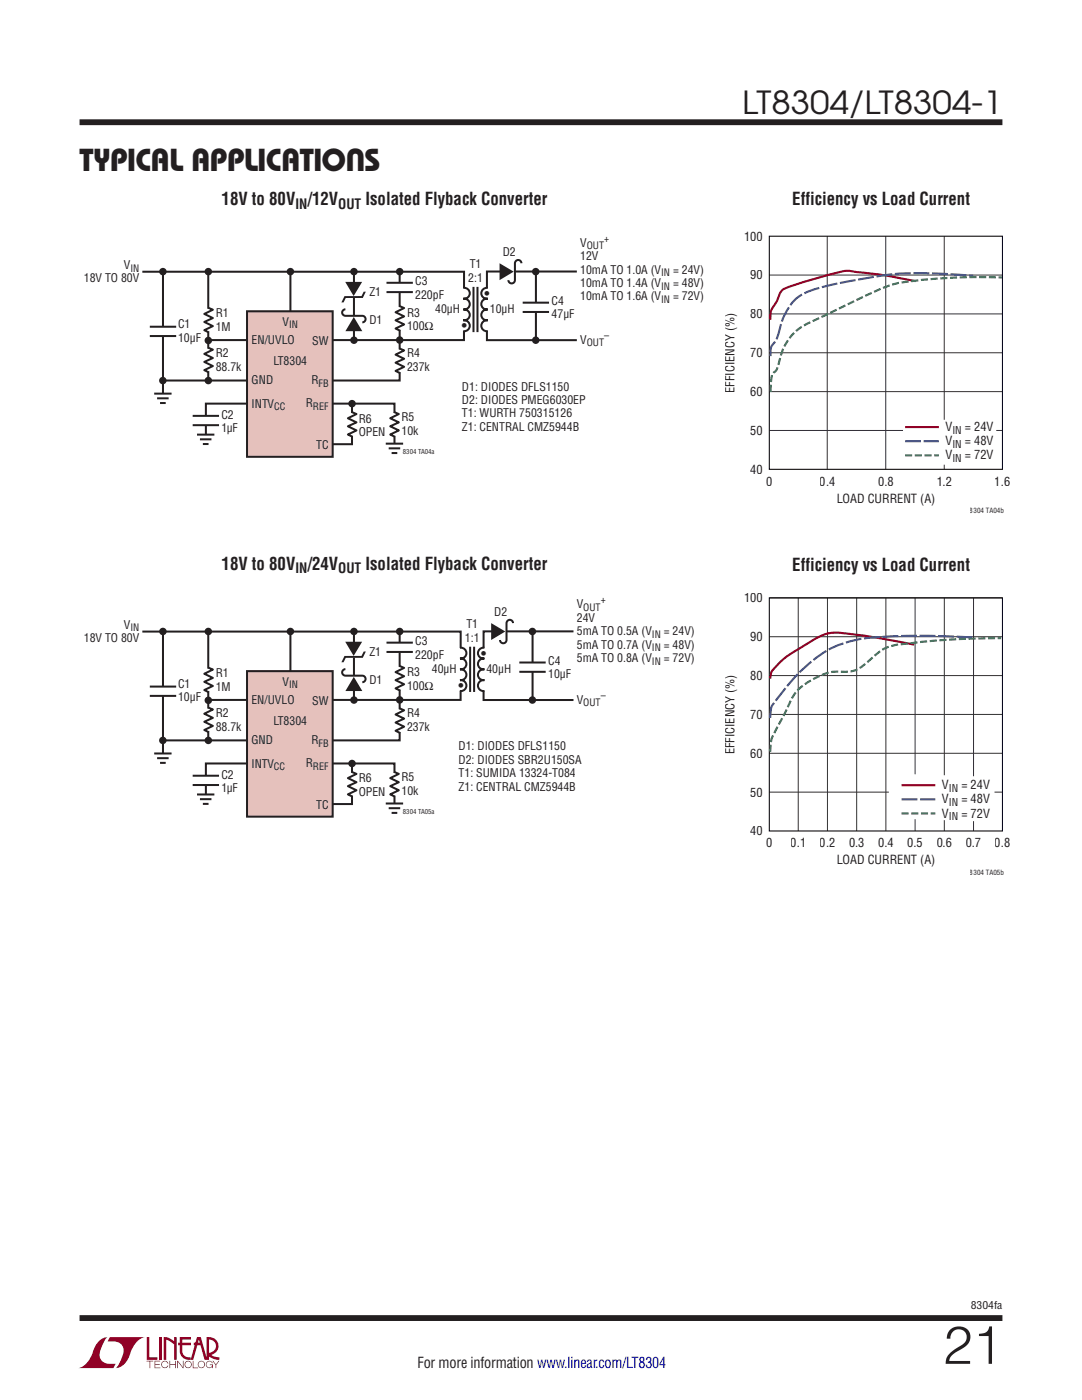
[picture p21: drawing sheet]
<svg xmlns="http://www.w3.org/2000/svg" width="216mm" height="279mm" viewBox="0 0 216 279" stroke-linecap="round" stroke-linejoin="round" font-family="sans-serif">
<defs><g id="words">
<text font-size="10.6" fill="#231f20" x="188.2" y="272.2">21</text>
<g font-size="6.3" fill="#231f20">
<text x="148.1" y="22.8">LT8304/LT8304-1</text>
<text x="15.9" y="34.1">TYPICAL APPLICATIONS</text>
</g>
<g font-size="3.5" fill="#231f20">
<text x="44.2" y="41">18V to 80V /12V</text>
<text x="72.9" y="41">Isolated Flyback Converter</text>
<text x="158.1" y="41">Efficiency vs Load Current</text>
<text x="44.2" y="113.7">18V to 80V /24V</text>
<text x="72.9" y="113.7">Isolated Flyback Converter</text>
<text x="158.1" y="113.9">Efficiency vs Load Current</text>
</g>
<g font-size="3" fill="#231f20">
<text x="96.7" y="59.7">•</text>
<text x="92.2" y="66.2">•</text>
<text x="96" y="131.5">•</text>
<text x="91.5" y="138">•</text>
<text x="83.3" y="273.1">For more information www.linear.com/LT8304</text>
</g>
<g font-size="2.8" fill="#231f20">
<text x="58.9" y="41.7">IN</text>
<text x="67.5" y="41.7">OUT</text>
<text x="58.9" y="114.4">IN</text>
<text x="67.5" y="114.4">OUT</text>
</g>
<g font-size="2.5" fill="#211e1e">
<text x="148.5" y="48">100</text>
<text x="149.7" y="55.8">90</text>
<text x="149.7" y="63.5">80</text>
<text x="149.7" y="71.3">70</text>
<text x="146.6" y="78.4" transform="rotate(-90 146.6 78.4)">EFFICIENCY (%)</text>
<text x="149.7" y="79">60</text>
<text x="149.7" y="86.8">50</text>
<text x="149.7" y="94.5">40</text>
<text x="152.9" y="96.9">0</text>
<text x="163.6" y="96.9">0.4</text>
<text x="166.9" y="100.3">LOAD CURRENT (A)</text>
<text x="175.2" y="96.9">0.8</text>
<text x="186.9" y="96.9">1.2</text>
<text x="198.5" y="96.9">1.6</text>
<text x="148.5" y="120.2">100</text>
<text x="149.7" y="128">90</text>
<text x="149.7" y="135.7">80</text>
<text x="149.7" y="143.5">70</text>
<text x="146.6" y="150.6" transform="rotate(-90 146.6 150.6)">EFFICIENCY (%)</text>
<text x="149.7" y="151.2">60</text>
<text x="149.7" y="159">50</text>
<text x="149.7" y="166.7">40</text>
<text x="152.9" y="169.1">0</text>
<text x="157.8" y="169.1">0.1</text>
<text x="163.6" y="169.1">0.2</text>
<text x="166.9" y="172.5">LOAD CURRENT (A)</text>
<text x="169.4" y="169.1">0.3</text>
<text x="175.2" y="169.1">0.4</text>
<text x="181" y="169.1">0.5</text>
<text x="186.9" y="169.1">0.6</text>
<text x="192.7" y="169.1">0.7</text>
<text x="198.5" y="169.1">0.8</text>
</g>
<g font-size="2.5" fill="#231f20">
<text x="188.7" y="88.9">V</text>
<text x="188.7" y="86.1">V</text>
<text x="192.5" y="86.1">= 24V</text>
<text x="192.5" y="88.9">= 48V</text>
<text x="188.7" y="91.7">V</text>
<text x="192.5" y="91.7">= 72V</text>
<text x="188" y="160.3">V</text>
<text x="188" y="157.5">V</text>
<text x="191.8" y="157.5">= 24V</text>
<text x="191.8" y="160.3">= 48V</text>
<text x="188" y="163.2">V</text>
<text x="191.8" y="163.2">= 72V</text>
</g>
<g font-size="2.3" fill="#231f20">
<text x="24.7" y="53.7">V</text>
<text x="93.7" y="53.5">T1</text>
<text x="100.3" y="51.1">D2</text>
<text x="115.8" y="51.9">12V</text>
<text x="115.8" y="49.2">V</text>
<text x="16.7" y="56.4">18V TO 80V</text>
<text x="73.7" y="59.1">Z1</text>
<text x="82.8" y="57">C3</text>
<text x="82.8" y="59.6">220pF</text>
<text x="93.4" y="56.2">2:1</text>
<text x="115.8" y="57.3">10mA TO 1.4A (V</text>
<text x="115.8" y="60">10mA TO 1.6A (V</text>
<text x="115.8" y="54.6">10mA TO 1.0A (V</text>
<text x="134.3" y="54.6">= 24V)</text>
<text x="134.3" y="57.3">= 48V)</text>
<text x="134.3" y="60">= 72V)</text>
<text x="35.5" y="65.5">C1</text>
<text x="43.1" y="63.3">R1</text>
<text x="56.4" y="65.1">V</text>
<text x="73.7" y="64.7">D1</text>
<text x="81.2" y="63.2">R3</text>
<text x="81.2" y="65.9">100Ω</text>
<text x="86.8" y="62.5">40µH</text>
<text x="97.7" y="62.5">10µH</text>
<text x="110.1" y="60.8">C4</text>
<text x="110.1" y="63.5">47µF</text>
<text x="35.5" y="68.2">10µF</text>
<text x="43.1" y="71.3">R2</text>
<text x="43.1" y="66">1M</text>
<text x="50.2" y="68.7">EN/UVLO</text>
<text x="62.3" y="68.8">SW</text>
<text x="81.2" y="71.3">R4</text>
<text x="115.8" y="68.6">V</text>
<text x="43.1" y="74">88.7k</text>
<text x="50.2" y="76.7">GND</text>
<text x="54.6" y="72.9">LT8304</text>
<text x="62.1" y="76.7">R</text>
<text x="81.2" y="74">237k</text>
<text x="92.2" y="77.9">D1: DIODES DFLS1150</text>
<text x="44.2" y="83.6">C2</text>
<text x="50.2" y="81.4">INTV</text>
<text x="61" y="81.3">R</text>
<text x="92.2" y="80.6">D2: DIODES PMEG6030EP</text>
<text x="92.2" y="83.3">T1: WURTH 750315126</text>
<text x="44.2" y="86.3">1µF</text>
<text x="63.1" y="89.6">TC</text>
<text x="71.6" y="84.3">R6</text>
<text x="71.6" y="87">OPEN</text>
<text x="80.1" y="84.1">R5</text>
<text x="80.1" y="86.8">10k</text>
<text x="92.2" y="86">Z1: CENTRAL CMZ5944B</text>
<text x="24.7" y="125.5">V</text>
<text x="93.1" y="125.3">T1</text>
<text x="98.6" y="123">D2</text>
<text x="115.1" y="124.1">24V</text>
<text x="115.1" y="121.4">V</text>
<text x="16.7" y="128.2">18V TO 80V</text>
<text x="73.7" y="131">Z1</text>
<text x="82.8" y="128.8">C3</text>
<text x="82.8" y="131.5">220pF</text>
<text x="92.8" y="128">1:1</text>
<text x="115.1" y="129.5">5mA TO 0.7A (V</text>
<text x="115.1" y="126.8">5mA TO 0.5A (V</text>
<text x="132.5" y="126.8">= 24V)</text>
<text x="132.5" y="129.5">= 48V)</text>
<text x="35.5" y="137.3">C1</text>
<text x="43.1" y="135.2">R1</text>
<text x="43.1" y="137.8">1M</text>
<text x="56.4" y="136.9">V</text>
<text x="73.7" y="136.5">D1</text>
<text x="81.2" y="135">R3</text>
<text x="81.2" y="137.7">100Ω</text>
<text x="86.2" y="134.3">40µH</text>
<text x="97.1" y="134.3">40µH</text>
<text x="109.4" y="132.6">C4</text>
<text x="109.4" y="135.3">10µF</text>
<text x="115.1" y="132.1">5mA TO 0.8A (V</text>
<text x="132.5" y="132.1">= 72V)</text>
<text x="35.5" y="140">10µF</text>
<text x="43.1" y="143.1">R2</text>
<text x="50.2" y="140.6">EN/UVLO</text>
<text x="62.3" y="140.6">SW</text>
<text x="81.2" y="143.1">R4</text>
<text x="115.1" y="140.5">V</text>
<text x="43.1" y="145.8">88.7k</text>
<text x="50.2" y="148.5">GND</text>
<text x="54.6" y="144.7">LT8304</text>
<text x="62.1" y="148.5">R</text>
<text x="81.2" y="145.8">237k</text>
<text x="91.5" y="149.8">D1: DIODES DFLS1150</text>
<text x="44.2" y="155.4">C2</text>
<text x="50.2" y="153.2">INTV</text>
<text x="61" y="153.1">R</text>
<text x="80.1" y="155.9">R5</text>
<text x="91.5" y="152.4">D2: DIODES SBR2U150SA</text>
<text x="91.5" y="155.1">T1: SUMIDA 13324-T084</text>
<text x="44.2" y="158.1">1µF</text>
<text x="63.1" y="161.4">TC</text>
<text x="71.6" y="156.2">R6</text>
<text x="71.6" y="158.8">OPEN</text>
<text x="80.1" y="158.6">10k</text>
<text x="91.5" y="157.8">Z1: CENTRAL CMZ5944B</text>
</g>
<g font-size="2.1" fill="#231f20">
<text x="190" y="86.6">IN</text>
<text x="190" y="89.4">IN</text>
<text x="190" y="92.2">IN</text>
<text x="189.3" y="158.1">IN</text>
<text x="189.3" y="160.9">IN</text>
<text x="189.3" y="163.7">IN</text>
<text x="193.7" y="261.2">8304fa</text>
</g>
<g font-size="2" fill="#231f20">
<text x="117.1" y="49.7">OUT</text>
<text x="120.5" y="48.2">+</text>
<text x="26" y="54.2">IN</text>
<text x="131.9" y="55.1">IN</text>
<text x="131.9" y="57.8">IN</text>
<text x="57.7" y="65.6">IN</text>
<text x="131.9" y="60.5">IN</text>
<text x="117.1" y="69.1">OUT</text>
<text x="120.5" y="67.6">–</text>
<text x="63.6" y="77.2">FB</text>
<text x="54.7" y="81.9">CC</text>
<text x="62.4" y="81.8">REF</text>
<text x="116.4" y="121.9">OUT</text>
<text x="119.9" y="120.4">+</text>
<text x="26" y="126">IN</text>
<text x="130.1" y="127.3">IN</text>
<text x="130.1" y="130">IN</text>
<text x="57.7" y="137.4">IN</text>
<text x="130.1" y="132.6">IN</text>
<text x="116.4" y="141">OUT</text>
<text x="119.9" y="139.5">–</text>
<text x="63.6" y="149">FB</text>
<text x="54.6" y="153.7">CC</text>
<text x="62.4" y="153.6">REF</text>
</g>
<g font-size="1.4" fill="#231f20">
<text x="193.5" y="102.4">8304 TA04b</text>
<text x="193.5" y="174.6">8304 TA05b</text>
</g>
<g font-size="1.3" fill="#231f20">
<text x="80.4" y="90.5">8304 TA04a</text>
<text x="80.4" y="162.4">8304 TA05a</text>
</g>
</g></defs>
<g fill="#900126">
<path d="M29.3 266.8h.5v4.1h1.6v.5h-2.1z"/>
<path d="M20 267.4l1-.5h.5h-.1a6.2 6.2 0 0 0-1.5 4 2.58 2.58 0 0 0 3.2 1.3l-.5 .8h-7a4.9 4.9 0 0 0 3.1-3.8l.4-.7z"/>
<path d="M21.9 266.9h7a4.9 4.9 0 0 0-3.1 3.7 3.2 3.2 0 0 1-2.7 2.4h.1a6.2 6.2 0 0 0 1.4-4.1 2.58 2.58 0 0 0-3.1-1.2z"/>
<path d="M31.8 266.8h.5v4.6h-.5z"/>
<path d="M32.7 266.8l1 .2 1 .7v-.9h.5v4.6h-.5v-3.1l-1.5-.9v4h-.5z"/>
<path d="M29.3 271.6h1.3v.1h-.6v1.3h-.2v-1.3h-.5z"/>
<path d="M30.8 271.6h1.2v.1h-1v.5h.9v.2h-.9v.5h1v.1h-1.2z"/>
<path d="M33.8 271.6h.2v.6h1v-.6h.1v1.4h-.1v-.6h-1v.6h-.2z"/>
<path d="M35.4 271.6h.1l1 1.2v-1.2h.1v1.4l-1.1-1.2v1.2h-.1z"/>
<path d="M38.5 271.6h.1v1.3h.9v.1h-1z"/>
<path d="M42.4 271.6h.1l.6 .7 .5-.7h.2l-.7 .8v.6h-.1v-.6z"/>
<path d="M35.9 266.8h2.2v.5h-1.7v.7h1.7v.5h-1.7v1.1a1.32 1.32 0 0 0 1.6 1.3v.5l1.3-4.6h.8l1.1 4.1v-4.1a1.84 1.84 0 0 1 2.3 1.4 1.84 1.84 0 0 1-1.4 2.2l.7 .4 1 .1v.5l-1.2-.2-1.1-.6v-.6a1.34 1.34 0 0 0 1.6-1.2 1.34 1.34 0 0 0-1.4-1.5v4.1h-.9l-.8-2.9h-1.3v-.5h1.2l-.2-.7-1.1 4.1a2.06 2.06 0 0 1-2.7-1.3v-1.6h-.4v-.5h.4z"/>
<path d="M37 271.8a.72 .72 0 0 1 1.2 .1 .72 .72 0 0 1-.4 1.1 .72 .72 0 0 1-1-.7h.2a.59 .59 0 0 0 .8 .5 .59 .59 0 0 0 .2-.9 .59 .59 0 0 0-1 .2v.2h-.2z"/>
<path d="M39.7 271.8a.72 .72 0 0 1 1.1 .1 .72 .72 0 0 1-.4 1.1 .72 .72 0 0 1-.9-.7h.1a.59 .59 0 0 0 .8 .5 .59 .59 0 0 0 .2-.9 .59 .59 0 0 0-1 .2v.2h-.1z"/>
<path d="M41.3 271.8a.72 .72 0 0 1 1.2 .2h-.2a.59 .59 0 0 0-.9-.1 .59 .59 0 0 0 .1 .9 .59 .59 0 0 0 .9-.4h-.5v-.1h.6v.7h-.1v-.3a.73 .73 0 0 1-1.1 .2 .73 .73 0 0 1 0-1.1z"/>
<path d="M32.4 271.8a.71 .71 0 0 1 1.2 .3h-.1a.59 .59 0 0 0-.9-.3 .59 .59 0 0 0-.1 1 .59 .59 0 0 0 .9-.3h.2a.73 .73 0 0 1-1.1 .4 .73 .73 0 0 1-.1-1.1z"/>
</g>
<path d="M15.9 24.4h184.1M15.9 263h184.1" fill="none" stroke="#231f20" stroke-width="1.2" stroke-linecap="butt"/>
<path d="M28.4 54.2h64.2v13.7h-51M32.5 54.2v25.2M41.6 54.3v21.6M57.9 54.2v11.9M70.6 54.2v13.7M79.7 54.2v21.7h-47.4M106.9 54.2v13.7M115.1 54.2h-17.9v13.7h17.9M41.1 88v-7.4h37.6v9.2M70.2 80.7v8h-5.8" fill="none" stroke="#231f20" stroke-width=".4"/>
<path d="M49.3 62.1h17.1v29.1h-17.1z" fill="#e5c1bc"/>
<g fill="none" stroke="#231f20" stroke-width=".4">
<path d="M77.1 56.4h5.3M77.1 58.3h5.3M30.8 78.6h3.4M31.4 79.5h2.2M49.3 62.1h17.1v29.1h-17.1zM79.7 61.1l.9 .4-1.7 .8 1.7 .8-1.7 .8 1.7 .8-1.7 .9 1 .4M31.9 80.4h1.2M39.3 86.7h3.5M39.9 87.7h2.3M40.5 88.6h1.1M77 88.5h3.4M77.6 89.5h2.3"/>
<path d="M78.1 90.4h1.2"/>
</g>
<path d="M70.6 57.3v2.1M79.8 56.5v1.8M32.5 78.6v2.1M79.8 61.3v4.5M41.1 86.8v2.1M78.7 88.6v2.1" fill="none" stroke="#fff" stroke-width="1" stroke-linecap="butt"/>
<g fill="#231f20">
<path d="M68.9 56.3h3.4l-1.7 2.8z"/>
<path d="M68.7 59.1h3.4l.5-.9h.4l-.6 1.3h-3.4l-.4 .9h-.5z"/>
</g>
<path d="M92.6 57.5v8.5M97.2 57.5v8.5" fill="none" stroke="#fff" stroke-width="1" stroke-linecap="butt"/>
<path d="M92.4 57.4a1.1 1.1 0 0 1 1.3 1.1 1.1 1.1 0 0 1-1.3 1.1 1.1 1.1 0 0 1 1.3 1.1 1.1 1.1 0 0 1-1.3 1.1 1.1 1.1 0 0 1 1.3 1.1 1.1 1.1 0 0 1-1.3 1 1.1 1.1 0 0 1 1.3 1.1 1.1 1.1 0 0 1-1.3 1.1M94.5 57.3v9M95.3 57.3v9M97.3 57.4a1.1 1.1 0 0 0-1.3 1.1 1.1 1.1 0 0 0 1.3 1.1 1.1 1.1 0 0 0-1.3 1.1 1.1 1.1 0 0 0 1.3 1.1 1.1 1.1 0 0 0-1.3 1.1 1.1 1.1 0 0 0 1.3 1 1.1 1.1 0 0 0-1.3 1.1 1.1 1.1 0 0 0 1.3 1.1" fill="none" stroke="#231f20" stroke-width=".4"/>
<g fill="#231f20">
<circle cx="57.9" cy="54.2" r=".75"/>
<circle cx="70.6" cy="54.2" r=".75"/>
<circle cx="70.6" cy="67.9" r=".75"/>
<circle cx="79.8" cy="54.2" r=".75"/>
<circle cx="106.9" cy="54.2" r=".75"/>
<circle cx="106.9" cy="67.9" r=".75"/>
<circle cx="79.8" cy="67.9" r=".75"/>
<circle cx="32.5" cy="76" r=".75"/>
</g>
<path d="M32.5 65.2v1.9M79.8 69.7v4.6M106.9 60.4v1.9M41.1 83v1.8" fill="none" stroke="#fff" stroke-width="1" stroke-linecap="butt"/>
<path d="M29.9 65.2h5.3M29.9 67.1h5.3M79.7 69.5l.9 .4-1.7 .9 1.7 .8-1.7 .8 1.7 .8-1.7 .8 1 .5M104.3 60.4h5.3M104.3 62.3h5.3M38.4 83h5.3M38.4 84.9h5.3" fill="none" stroke="#231f20" stroke-width=".4"/>
<circle cx="70.2" cy="80.6" r=".75" fill="#231f20"/>
<path d="M100.7 54.2h2M41.6 61.6v4.6M41.6 69.6v4.6M70.3 82.4v4.6M78.7 82.4v4.6" fill="none" stroke="#fff" stroke-width="1" stroke-linecap="butt"/>
<path d="M41.5 69.4l1 .4-1.7 .8 1.7 .8-1.7 .8 1.7 .9-1.7 .8 .9 .4M41.5 61.4l1 .4-1.7 .9 1.7 .8-1.7 .8 1.7 .8-1.7 .8 .9 .5M70.2 82.2l.9 .4-1.7 .9 1.7 .8-1.7 .8 1.7 .8-1.7 .8 .9 .5M78.6 82.2l1 .4-1.7 .9 1.7 .8-1.7 .8 1.7 .8-1.7 .8 .9 .5" fill="none" stroke="#231f20" stroke-width=".4"/>
<path d="M99.7 52.5l2.8 1.7-2.8 1.7z" fill="#231f20"/>
<path d="M104 52.5a.65 .65 0 0 0-.6-.6 .65 .65 0 0 0-.7 .7v3.3a.65 .65 0 0 1-.6 .7 .65 .65 0 0 1-.7-.7" fill="none" stroke="#231f20" stroke-width=".4"/>
<path d="M70.6 63.1v2" fill="none" stroke="#fff" stroke-width="1" stroke-linecap="butt"/>
<path d="M70.6 63.3l1.7 2.8h-3.4z" fill="#231f20"/>
<path d="M68.9 61.7a.65 .65 0 0 0-.6 .7 .65 .65 0 0 0 .6 .6h3.4a.65 .65 0 0 1 .6 .7 .65 .65 0 0 1-.6 .6" fill="none" stroke="#231f20" stroke-width=".4"/>
<g fill="#231f20">
<circle cx="32.5" cy="54.2" r=".75"/>
<circle cx="41.6" cy="54.2" r=".75"/>
<circle cx="41.6" cy="67.9" r=".75"/>
<circle cx="41.6" cy="76" r=".75"/>
</g>
<path d="M28.4 126h63.5v13.7h-50.3M32.5 126.1v25.1M41.6 126.1v21.6M57.9 126v11.9M70.6 126v13.7M79.7 126.1v21.7h-47.4M106.3 126v13.7M114.4 126h-17.9v13.7h17.9M41.1 159.9v-7.5h37.6v9.2M70.2 152.5v8h-5.8" fill="none" stroke="#231f20" stroke-width=".4"/>
<path d="M49.3 133.9h17.1v29.1h-17.1z" fill="#e5c1bc"/>
<g fill="none" stroke="#231f20" stroke-width=".4">
<path d="M49.3 133.9h17.1v29.1h-17.1zM77.1 128.3h5.3M77.1 130.1h5.3M79.7 132.9l.9 .4-1.7 .8 1.7 .9-1.7 .7 1.7 .9-1.7 .8 1 .4M30.8 150.4h3.4M31.4 151.3h2.2M31.9 152.2h1.2M39.3 158.6h3.5M39.9 159.5h2.3M40.5 160.4h1.1M77 160.4h3.4M77.6 161.3h2.3"/>
<path d="M78.1 162.2h1.2"/>
</g>
<path d="M70.6 129.1v2.1M79.8 128.3v1.8M79.8 133.1v4.6M32.5 150.4v2.1M41.1 158.6v2.1M78.7 160.4v2.1" fill="none" stroke="#fff" stroke-width="1" stroke-linecap="butt"/>
<g fill="#231f20">
<path d="M68.9 128.1h3.4l-1.7 2.8z"/>
<path d="M68.7 130.9h3.4l.5-.9h.4l-.6 1.3h-3.4l-.4 .9h-.5z"/>
</g>
<path d="M91.9 129.3v8.5M96.5 129.3v8.5" fill="none" stroke="#fff" stroke-width="1" stroke-linecap="butt"/>
<path d="M91.8 129.3a1.1 1.1 0 0 1 1.3 1 1.1 1.1 0 0 1-1.3 1.1 1.1 1.1 0 0 1 1.3 1.1 1.1 1.1 0 0 1-1.3 1.1 1.1 1.1 0 0 1 1.3 1.1 1.1 1.1 0 0 1-1.3 1 1.1 1.1 0 0 1 1.3 1.1 1.1 1.1 0 0 1-1.3 1.1M93.8 129.1v9M94.6 129.1v9M96.7 129.3a1.1 1.1 0 0 0-1.3 1 1.1 1.1 0 0 0 1.3 1.1 1.1 1.1 0 0 0-1.3 1.1 1.1 1.1 0 0 0 1.3 1.1 1.1 1.1 0 0 0-1.3 1.1 1.1 1.1 0 0 0 1.3 1 1.1 1.1 0 0 0-1.3 1.1 1.1 1.1 0 0 0 1.3 1.1" fill="none" stroke="#231f20" stroke-width=".4"/>
<g fill="#231f20">
<circle cx="57.9" cy="126" r=".75"/>
<circle cx="70.6" cy="126" r=".75"/>
<circle cx="70.6" cy="139.7" r=".75"/>
<circle cx="79.8" cy="126" r=".75"/>
<circle cx="106.2" cy="126" r=".75"/>
<circle cx="106.2" cy="139.7" r=".75"/>
<circle cx="79.8" cy="139.7" r=".75"/>
<circle cx="32.5" cy="147.8" r=".75"/>
</g>
<path d="M32.5 137.1v1.8M106.3 132.2v1.9M41.1 154.8v1.9M79.8 141.5v4.6" fill="none" stroke="#fff" stroke-width="1" stroke-linecap="butt"/>
<path d="M29.9 137h5.3M29.9 138.9h5.3M103.6 132.2h5.3M103.6 134.1h5.3M38.4 154.8h5.3M38.4 156.7h5.3M79.7 141.3l.9 .5-1.7 .8 1.7 .8-1.7 .8 1.7 .8-1.7 .8 1 .5" fill="none" stroke="#231f20" stroke-width=".4"/>
<circle cx="70.2" cy="152.4" r=".75" fill="#231f20"/>
<path d="M41.6 133.4v4.6M99 126h2M41.6 141.4v4.6M70.3 154.2v4.6M78.7 154.2v4.6" fill="none" stroke="#fff" stroke-width="1" stroke-linecap="butt"/>
<path d="M41.5 133.2l1 .4-1.7 .9 1.7 .8-1.7 .8 1.7 .8-1.7 .8 .9 .5M41.5 141.2l1 .4-1.7 .8 1.7 .9-1.7 .7 1.7 .9-1.7 .8 .9 .4M70.2 154l.9 .4-1.7 .9 1.7 .8-1.7 .8 1.7 .8-1.7 .8 .9 .5M78.6 154l1 .4-1.7 .9 1.7 .8-1.7 .8 1.7 .8-1.7 .8 .9 .5" fill="none" stroke="#231f20" stroke-width=".4"/>
<path d="M98 124.4l2.8 1.6-2.8 1.7z" fill="#231f20"/>
<path d="M102.4 124.4a.65 .65 0 0 0-.7-.7 .65 .65 0 0 0-.6 .7v3.3a.65 .65 0 0 1-.7 .7 .65 .65 0 0 1-.6-.7" fill="none" stroke="#231f20" stroke-width=".4"/>
<path d="M70.6 134.9v2" fill="none" stroke="#fff" stroke-width="1" stroke-linecap="butt"/>
<path d="M70.6 135.1l1.7 2.8h-3.4z" fill="#231f20"/>
<path d="M68.9 133.5a.65 .65 0 0 0-.6 .7 .65 .65 0 0 0 .6 .6h3.4a.65 .65 0 0 1 .6 .7 .65 .65 0 0 1-.6 .6" fill="none" stroke="#231f20" stroke-width=".4"/>
<g fill="#231f20">
<circle cx="32.5" cy="126" r=".75"/>
<circle cx="41.6" cy="126" r=".75"/>
<circle cx="41.6" cy="139.8" r=".75"/>
<circle cx="41.6" cy="147.8" r=".75"/>
</g>
<path d="M153.5 54.9h46.5M165.1 47.1v46.6M176.7 47.1v46.6M188.4 47.1v46.6M153.5 78.2h46.5M153.5 70.4h46.5M153.5 62.6h46.5M153.5 85.9h46.5" fill="none" stroke="#313232" stroke-width=".2"/>
<path d="M153.5 47.1h46.5v46.6h-46.5z" fill="none" stroke="#050504" stroke-width=".21"/>
<path d="M180.2 83.9l18.6-.3v8.9l-18.6 .4z" fill="#fff"/>
<path d="M153.8 78.2v-1a4.9 4.9 0 0 1 .5-2.8 2.12 2.12 0 0 0 1.1-1.8 10.8 10.8 0 0 1 7-8.7l8-3.8a37.6 37.6 0 0 1 9.6-3.8 117.1 117.1 0 0 1 19.9-.9M180.6 90.9h6.7" fill="none" stroke="#2d864a" stroke-width=".42" stroke-dasharray="1.4 .5" stroke-linecap="butt"/>
<path d="M153.8 71.1a3.2 3.2 0 0 1 1-3.1l.4-1a14 14 0 0 1 3.6-7.3 16.1 16.1 0 0 1 7.2-2.9 78.9 78.9 0 0 1 17.3-2.3l5 .1 5.9 .4M180.6 88.1h6.7" fill="none" stroke="#3a53a3" stroke-width=".42" stroke-dasharray="3.2 .5" stroke-linecap="butt"/>
<path d="M182.7 56.1l-6-1.1-5.3-.7a8.8 8.8 0 0 0-5.1 .3l-8.2 2.4a3.2 3.2 0 0 0-2.6 1.9l-.4 .9a8.4 8.4 0 0 0-1.4 2.9l.1 1.1M180.6 85.2h6.7" fill="none" stroke="#900126" stroke-width=".42"/>
<g fill="none" stroke="#313232" stroke-width=".2">
<path d="M153.5 119.3h46.5M159.3 119.3v46.5M165.1 119.3v46.5M170.9 119.3v46.5M176.8 119.3v46.5M182.6 119.3v46.5M188.4 119.3v46.5M194.3 119.3v46.5M153.5 134.8h46.5M153.5 127.1h46.5M153.5 158.1h46.5M153.5 150.3h46.5"/>
<path d="M153.5 142.6h46.5"/>
</g>
<path d="M153.5 119.3h46.5v46.5h-46.5z" fill="none" stroke="#050504" stroke-width=".21"/>
<path d="M177.4 154.3l21 .8v8.9l-21-.7z" fill="#fff"/>
<path d="M153.7 150v-.4a6.7 6.7 0 0 1 1.2-4.1l1.5-2.7a19.8 19.8 0 0 1 2.9-5.2 14.7 14.7 0 0 1 7.2-3.6h.7a6.5 6.5 0 0 0 6.2-2.2 9.3 9.3 0 0 1 6.1-3.2l10.1-1 10.2-.2M179.9 162.3h6.7" fill="none" stroke="#2d864a" stroke-width=".42" stroke-dasharray="1.4 .5" stroke-linecap="butt"/>
<path d="M153.7 143.3v-.4a4.3 4.3 0 0 1 1.2-3.2 32.5 32.5 0 0 1 11.6-10.6 29.6 29.6 0 0 1 11.6-2.1l7.2-.1 8.7 .3M179.9 159.5h6.7" fill="none" stroke="#3a53a3" stroke-width=".42" stroke-dasharray="3.2 .5" stroke-linecap="butt"/>
<path d="M182.4 128.7l-3.3-.7a95.5 95.5 0 0 0-12.6-1.7 11.9 11.9 0 0 0-6 2.5l-1.2 .8a13.9 13.9 0 0 0-5.5 4.8l-.1 1M179.9 156.7h6.7" fill="none" stroke="#900126" stroke-width=".42"/>
<use href="#words"/>
</svg>
